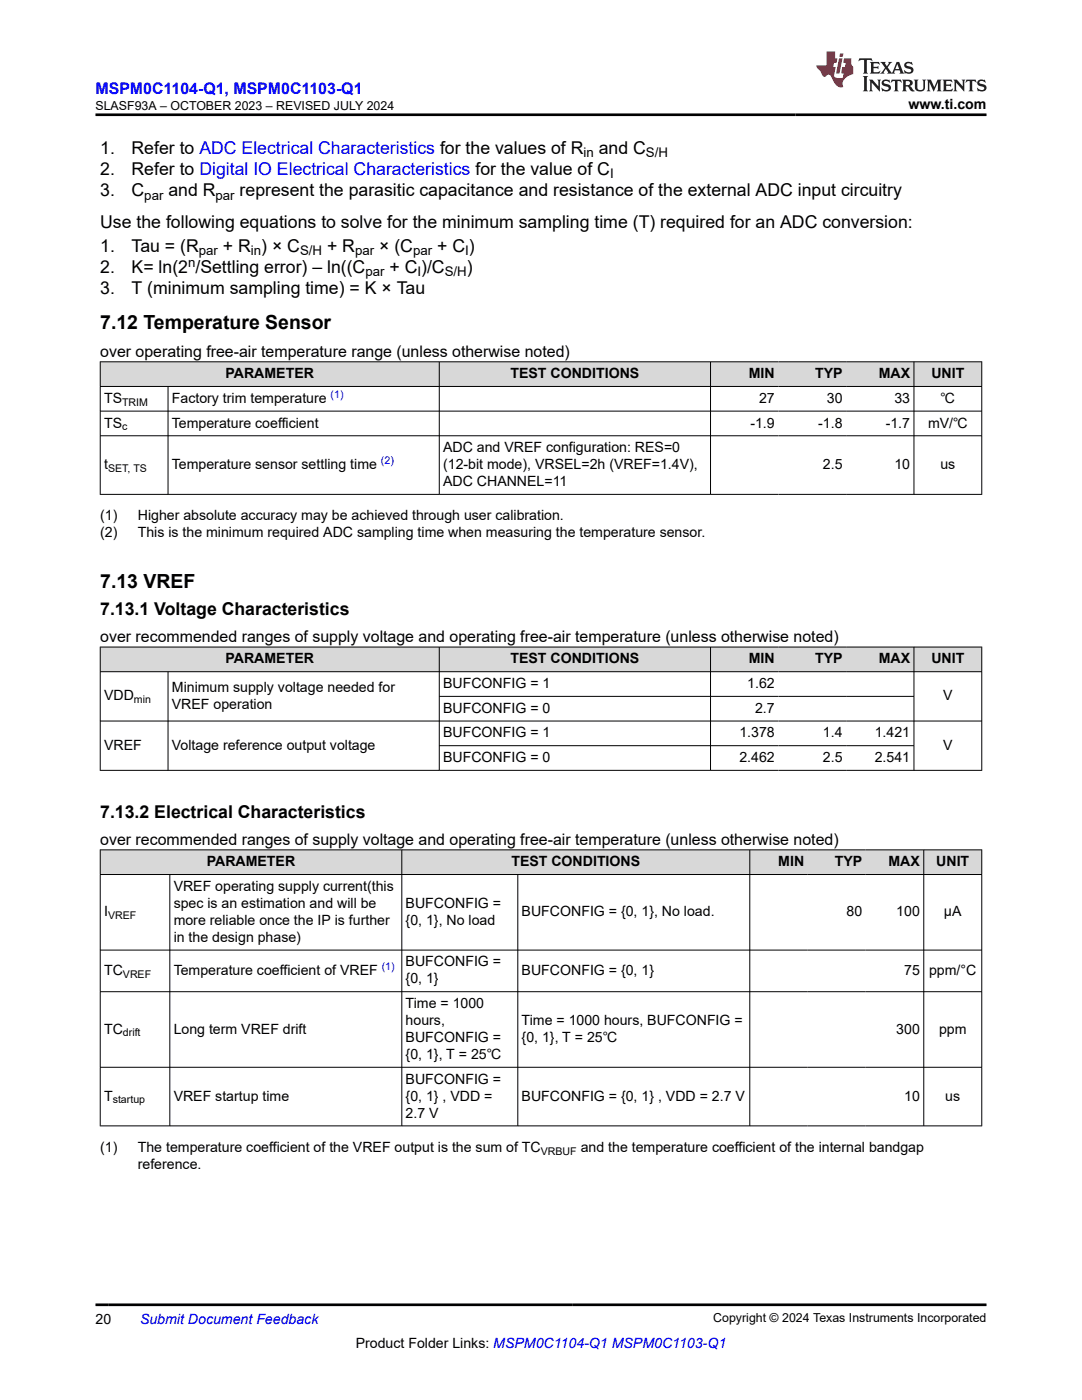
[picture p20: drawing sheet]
<svg xmlns="http://www.w3.org/2000/svg" width="216mm" height="279mm" viewBox="0 0 216 279" stroke-linecap="round" stroke-linejoin="round" font-family="sans-serif">
<defs><g id="words">
<g font-size="3.9">
<text x="20" y="65.7">7.12 Temperature Sensor</text>
<text x="20" y="117.3">7.13 VREF</text>
</g>
<g font-size="3.5">
<text x="20" y="34.9">2.</text>
<text x="20" y="30.6">1.</text>
<text x="26.2" y="34.9">Refer to Digital IO Electrical Characteristics for the value of C</text>
<text x="26.3" y="30.6">Refer to ADC Electrical Characteristics for the values of R</text>
<text x="119.5" y="30.6">and C</text>
<text x="20" y="39.1">3.</text>
<text x="26.3" y="39.1">C</text>
<text x="33.6" y="39.1">and R</text>
<text x="47.8" y="39.1">represent the parasitic capacitance and resistance of the external ADC input circuitry</text>
<text x="20" y="45.5">Use the following equations to solve for the minimum sampling time (T) required for an ADC conversion:</text>
<text x="20" y="50.2">1.</text>
<text x="26.3" y="50.2">Tau = (R</text>
<text x="44.5" y="50.2">+ R ) × C</text>
<text x="65.3" y="50.2">+ R</text>
<text x="75.7" y="50.2">× (C</text>
<text x="87.2" y="50.2">+ C )</text>
<text x="20" y="54.5">2.</text>
<text x="20" y="58.7">3.</text>
<text x="26.2" y="54.5">K= ln(2 /Settling error) – ln((C</text>
<text x="26.2" y="58.7">T (minimum sampling time) = K × Tau</text>
<text x="77.7" y="54.5">+ C )/C</text>
<text x="93.2" y="54.5">)</text>
<text x="20" y="122.8">7.13.1 Voltage Characteristics</text>
<text x="20" y="163.2">7.13.2 Electrical Characteristics</text>
</g>
<text font-size="3.2" fill="#00f" x="19.1" y="18.7">MSPM0C1104-Q1, MSPM0C1103-Q1</text>
<g font-size="3.2">
<text x="20" y="71.2">over operating free-air temperature range (unless otherwise noted)</text>
<text x="20" y="128.1">over recommended ranges of supply voltage and operating free-air temperature (unless otherwise noted)</text>
<text x="20" y="168.6">over recommended ranges of supply voltage and operating free-air temperature (unless otherwise noted)</text>
</g>
<g font-size="2.8">
<text x="181.3" y="21.8">www.ti.com</text>
<text x="45" y="75.5">PARAMETER</text>
<text x="101.9" y="75.5">TEST CONDITIONS</text>
<text x="149.4" y="75.5">MIN</text>
<text x="162.6" y="75.5">TYP</text>
<text x="175.3" y="75.5">MAX</text>
<text x="185.8" y="75.5">UNIT</text>
<text x="20.8" y="80.4">TS</text>
<text x="34.3" y="80.4">Factory trim temperature</text>
<text x="151.5" y="80.4">27</text>
<text x="165" y="80.4">30</text>
<text x="178.5" y="80.4">33</text>
<text x="187.7" y="80.4">℃</text>
<text x="20.8" y="85.3">TS</text>
<text x="34.3" y="85.3">Temperature coefficient</text>
<text x="149.7" y="85.3">-1.9</text>
<text x="163.3" y="85.3">-1.8</text>
<text x="176.7" y="85.3">-1.7</text>
<text x="185.2" y="85.3">mV/℃</text>
<text x="20.8" y="93.6">t</text>
<text x="34.3" y="93.6">Temperature sensor settling time</text>
<text x="88.4" y="90.2">ADC and VREF configuration: RES=0</text>
<text x="88.4" y="93.6">(12-bit mode), VRSEL=2h (VREF=1.4V),</text>
<text x="164.2" y="93.6">2.5</text>
<text x="178.5" y="93.6">10</text>
<text x="187.6" y="93.6">us</text>
<text x="88.4" y="97">ADC CHANNEL=11</text>
<text x="20" y="103.8">(1)</text>
<text x="20" y="107.2">(2)</text>
<text x="27.5" y="103.8">Higher absolute accuracy may be achieved through user calibration.</text>
<text x="27.5" y="107.2">This is the minimum required ADC sampling time when measuring the temperature sensor.</text>
<text x="45" y="132.4">PARAMETER</text>
<text x="88.4" y="137.3">BUFCONFIG = 1</text>
<text x="101.9" y="132.4">TEST CONDITIONS</text>
<text x="149.1" y="137.3">1.62</text>
<text x="149.4" y="132.4">MIN</text>
<text x="162.6" y="132.4">TYP</text>
<text x="175.3" y="132.4">MAX</text>
<text x="185.8" y="132.4">UNIT</text>
<text x="20.8" y="139.8">VDD</text>
<text x="34.3" y="138.1">Minimum supply voltage needed for</text>
<text x="34.3" y="141.5">VREF operation</text>
<text x="88.4" y="142.3">BUFCONFIG = 0</text>
<text x="150.7" y="142.3">2.7</text>
<text x="188.2" y="139.8">V</text>
<text x="20.8" y="149.6">VREF</text>
<text x="34.3" y="149.6">Voltage reference output voltage</text>
<text x="88.4" y="147.2">BUFCONFIG = 1</text>
<text x="147.5" y="147.2">1.378</text>
<text x="164.2" y="147.2">1.4</text>
<text x="174.5" y="147.2">1.421</text>
<text x="188.2" y="149.6">V</text>
<text x="88.4" y="152.1">BUFCONFIG = 0</text>
<text x="147.5" y="152.1">2.462</text>
<text x="164.2" y="152.1">2.5</text>
<text x="174.5" y="152.1">2.541</text>
<text x="41.3" y="172.9">PARAMETER</text>
<text x="102" y="172.9">TEST CONDITIONS</text>
<text x="155.3" y="172.9">MIN</text>
<text x="166.6" y="172.9">TYP</text>
<text x="177.3" y="172.9">MAX</text>
<text x="186.8" y="172.9">UNIT</text>
<text x="34.7" y="177.8">VREF operating supply current(this</text>
<text x="20.8" y="182.9">I</text>
<text x="34.7" y="181.2">spec is an estimation and will be</text>
<text x="34.7" y="184.6">more reliable once the IP is further</text>
<text x="80.9" y="181.2">BUFCONFIG =</text>
<text x="80.9" y="184.6">{0, 1}, No load</text>
<text x="104.1" y="182.9">BUFCONFIG = {0, 1}, No load.</text>
<text x="168.9" y="182.9">80</text>
<text x="178.9" y="182.9">100</text>
<text x="188.4" y="182.9">µA</text>
<text x="34.7" y="188">in the design phase)</text>
<text x="20.8" y="194.6">TC</text>
<text x="34.7" y="194.6">Temperature coefficient of VREF</text>
<text x="80.9" y="192.9">BUFCONFIG =</text>
<text x="80.9" y="196.3">{0, 1}</text>
<text x="104.1" y="194.6">BUFCONFIG = {0, 1}</text>
<text x="180.4" y="194.6">75</text>
<text x="185.4" y="194.6">ppm/°C</text>
<text x="80.9" y="201.2">Time = 1000</text>
<text x="20.8" y="206.3">TC</text>
<text x="34.7" y="206.3">Long term VREF drift</text>
<text x="80.9" y="204.6">hours,</text>
<text x="80.9" y="208">BUFCONFIG =</text>
<text x="104.1" y="204.6">Time = 1000 hours, BUFCONFIG =</text>
<text x="104.1" y="208">{0, 1}, T = 25℃</text>
<text x="178.9" y="206.3">300</text>
<text x="187.4" y="206.3">ppm</text>
<text x="80.9" y="211.4">{0, 1}, T = 25℃</text>
<text x="20.8" y="219.7">T</text>
<text x="34.7" y="219.7">VREF startup time</text>
<text x="80.9" y="216.3">BUFCONFIG =</text>
<text x="80.9" y="219.7">{0, 1} , VDD =</text>
<text x="104.1" y="219.7">BUFCONFIG = {0, 1} , VDD = 2.7 V</text>
<text x="180.4" y="219.7">10</text>
<text x="188.6" y="219.7">us</text>
<text x="80.9" y="223">2.7 V</text>
<text x="20" y="229.8">(1)</text>
<text x="27.5" y="229.8">The temperature coefficient of the VREF output is the sum of TC</text>
<text x="27.5" y="233.2">reference.</text>
<text x="115.9" y="229.8">and the temperature coefficient of the internal bandgap</text>
<text x="19.1" y="264.2">20</text>
<text x="71" y="269">Product Folder Links: MSPM0C1104-Q1 MSPM0C1103-Q1</text>
</g>
<text font-size="2.8" fill="#00f" x="27.9" y="264.2">Submit Document Feedback</text>
<g font-size="2.6">
<text x="116.4" y="31.4">in</text>
<text x="121.7" y="35.6">I</text>
<text x="128.9" y="31.4">S/H</text>
<text x="28.8" y="39.8">par</text>
<text x="43" y="39.8">par</text>
<text x="37.5" y="53.3">n</text>
<text x="39.7" y="50.9">par</text>
<text x="50.1" y="50.9">in</text>
<text x="59.9" y="50.9">S/H</text>
<text x="70.9" y="50.9">par</text>
<text x="82.4" y="50.9">par</text>
<text x="92.8" y="50.9">I</text>
<text x="72.9" y="55.2">par</text>
<text x="83.3" y="55.2">I</text>
<text x="88.7" y="55.2">S/H</text>
</g>
<g font-size="2.5">
<text x="19.1" y="21.9">SLASF93A – OCTOBER 2023 – REVISED JULY 2024</text>
<text x="142.3" y="263.9">Copyright © 2024 Texas Instruments Incorporated</text>
</g>
<g font-size="2.1">
<text x="24.4" y="81">TRIM</text>
<text x="24.4" y="85.9">c</text>
<text x="21.6" y="94.2">SET, TS</text>
<text x="26.7" y="140.4">min</text>
<text x="21.6" y="183.4">VREF</text>
<text x="24.5" y="195.1">VREF</text>
<text x="24.5" y="206.8">drift</text>
<text x="22.5" y="220.2">startup</text>
<text x="107.9" y="230.4">VRBUF</text>
</g>
<g font-size="2.1" fill="#00f">
<text x="66" y="79.5">(1)</text>
<text x="76" y="92.7">(2)</text>
<text x="76.2" y="193.6">(1)</text>
</g>
</g></defs>
<g fill="#d8d8d8">
<path d="M20 72.2h175.9v4.9h-175.9z" fill-rule="evenodd"/>
<path d="M20.1 72.3h67.5v4.8h-67.5z" fill-rule="evenodd"/>
<path d="M87.7 72.3h54v4.8h-54z" fill-rule="evenodd"/>
<path d="M141.8 72.3h13.5v4.8h-13.5z" fill-rule="evenodd"/>
<path d="M155.3 72.3h13.5v4.8h-13.5z" fill-rule="evenodd"/>
<path d="M168.8 72.3h13.5v4.8h-13.5z" fill-rule="evenodd"/>
<path d="M182.4 72.3h13.4v4.8h-13.4z" fill-rule="evenodd"/>
</g>
<path d="M19.9 72.2h176.1M19.9 77.1h176.1M20 72.1v26.6M33.5 77.1v21.6M87.7 72.1v26.6M141.8 72.1v26.6M182.4 72.1v26.6M195.9 72.1v26.6M19.9 82h176.1M19.9 87h176.1M19.9 98.7h176.1" fill="none" stroke="#000" stroke-width=".2"/>
<g fill="#d8d8d8">
<path d="M20 129.1h175.9v5h-175.9z" fill-rule="evenodd"/>
<path d="M20.1 129.2h67.5v4.8h-67.5z" fill-rule="evenodd"/>
<path d="M87.7 129.2h54v4.8h-54z" fill-rule="evenodd"/>
<path d="M141.8 129.2h13.5v4.8h-13.5z" fill-rule="evenodd"/>
<path d="M155.3 129.2h13.5v4.8h-13.5z" fill-rule="evenodd"/>
<path d="M168.8 129.2h13.5v4.8h-13.5z" fill-rule="evenodd"/>
<path d="M182.4 129.2h13.4v4.8h-13.4z" fill-rule="evenodd"/>
</g>
<path d="M19.9 129.1h176.1M19.9 134.1h176.1M20 129.1v24.7M33.5 134.1v19.7M87.7 129.1v24.7M87.7 139h94.7M141.8 129.1v24.7M182.4 129.1v24.7M195.9 129.1v24.7M19.9 143.9h176.1M19.9 153.7h176.1M87.7 148.8h94.7" fill="none" stroke="#000" stroke-width=".2"/>
<g fill="#d8d8d8">
<path d="M20 169.6h175.9v4.9h-175.9z" fill-rule="evenodd"/>
<path d="M20.1 169.7h60v4.8h-60z" fill-rule="evenodd"/>
<path d="M80.2 169.7h69.3v4.8h-69.3z" fill-rule="evenodd"/>
<path d="M149.7 169.7h11.5v4.8h-11.5z" fill-rule="evenodd"/>
<path d="M161.2 169.7h11.6v4.8h-11.6z" fill-rule="evenodd"/>
<path d="M172.8 169.7h11.5v4.8h-11.5z" fill-rule="evenodd"/>
<path d="M184.4 169.7h11.4v4.8h-11.4z" fill-rule="evenodd"/>
</g>
<g fill="none" stroke="#000" stroke-width=".2">
<path d="M19.9 169.6h176.1M19.9 174.5h176.1M20 169.5v55.3M33.9 174.5v50.3M80.2 169.5v55.3M103.3 174.5v50.3M149.6 169.5v55.3M184.3 169.5v55.3M195.9 169.5v55.3M19.9 189.6h176.1M19.9 197.9h176.1M19.9 213h176.1"/>
<path d="M19.9 224.7h176.1"/>
</g>
<path d="M171.5 11.6l-.2 .6 .5-.2h.6v.1v2.2l-.2 .4h1l-.2-.4v-2.2v-.1h.5l.6 .2-.2-.6zM173.6 12.4l.2 .3v1.6l-.2 .4h1.9l.1-.6a1.08 1.08 0 0 1-1.3 .2v-.7h.6l.4 .2v-.7l-.4 .2h-.6v-.5l.2-.2a1 1 0 0 1 1 .3l-.1-.5zM175.7 12.4l.9 1.1-1 1.2h.9l-.2-.2 .5-.8 .4 .8-.2 .2h1.6l-.2-.2 .2-.5h.9l.1 .5-.1 .2h.9l-.2-.4-.8-1.9h-.5l-.9 2.1-.9-1.1 .9-1h-.8l.2 .2-.4 .6-.4-.6 .2-.2zM179 12.8l.4 1h-.7zM180.7 12.5a.65 .65 0 0 0-.2 .7 .65 .65 0 0 0 .6 .5l.6 .1 .1 .3a.79 .79 0 0 1-.7 .4 .79 .79 0 0 1-.7-.5l.1 .7 .2-.1a.93 .93 0 0 0 1.1 0 .93 .93 0 0 0 .4-.9 1.46 1.46 0 0 0-1.2-.6l-.1-.3a1.09 1.09 0 0 1 1.2 .2l-.2-.6-.1 .1-.5-.2zM172.2 15.2l.2 .4v2.2l-.2 .4h1l-.2-.4v-2.2l.2-.4zM173.4 15.9l.2 .4v1.5l-.2 .4h.8l-.3-.4 .1-1.3 1.6 1.8v-2l.2-.4h-.7l.1 .2 .1 1.1-1.2-1.3zM176.2 16a.65 .65 0 0 0-.2 .8 .65 .65 0 0 0 .6 .4l.6 .2 .1 .2a.79 .79 0 0 1-.7 .4 .79 .79 0 0 1-.7-.5l.1 .7 .2-.1a.93 .93 0 0 0 1.1 .1 .93 .93 0 0 0 .4-1 1.46 1.46 0 0 0-1.2-.5l-.1-.4a1.09 1.09 0 0 1 1.2 .2l-.1-.6-.2 .1-.5-.1zM177.9 15.9l-.1 .6a.63 .63 0 0 1 .8-.3v1.6l-.3 .4h1l-.2-.4v-1.6a.66 .66 0 0 1 .8 .3l-.1-.6zM180 15.9l.2 .4v1.5l-.2 .4h1l-.2-.2-.1-.7h.5l.1 .2a.79 .79 0 0 0 1.2 .6l-1-.9a.61 .61 0 0 0 .6-.6 .61 .61 0 0 0-.5-.7zM180.8 16.2h.1a.47 .47 0 0 1 .5 .1 .47 .47 0 0 1 .1 .5l-.1 .1-.7 .1zM182.3 15.9l.2 .2a2.27 2.27 0 0 0 .4 2 1.04 1.04 0 0 0 1.7-.7v-1.3l.2-.2h-.8l.2 .4v1.1a.6 .6 0 0 1-.6 .6 .6 .6 0 0 1-.6-.6v-1.1l.3-.4zM184.9 15.9l.2 .4v1.5l-.2 .4h.8l-.3-.4v-1.4l.9 1.9 .9-1.9v1.4l-.3 .4h1l-.2-.4v-1.5l.2-.4h-.8l-.7 1.5-.6-1.5zM188.1 15.9l.2 .4v1.5l-.2 .4h1.9l.1-.6a1.09 1.09 0 0 1-1.3 .2v-.7h.6l.4 .2v-.6l-.4 .2h-.6v-.6l.2-.1a1.01 1.01 0 0 1 1 .3l-.1-.6zM190.2 15.9l.3 .4v1.5l-.3 .4h.8l-.2-.4v-1.3l1.6 1.8v-2l.2-.4h-.7l.2 .2v1.1l-1.2-1.3zM192.8 15.9l-.1 .6a.63 .63 0 0 1 .8-.3v1.6l-.3 .4h1l-.2-.4v-1.6a.66 .66 0 0 1 .8 .3l-.1-.6zM195.2 16a.65 .65 0 0 0-.2 .8 .65 .65 0 0 0 .6 .4l.6 .2 .2 .2a.79 .79 0 0 1-.7 .4 .79 .79 0 0 1-.7-.5l.1 .7 .2-.1a.93 .93 0 0 0 1 .1 .93 .93 0 0 0 .5-1 1.46 1.46 0 0 0-1.3-.5v-.4a1.09 1.09 0 0 1 1.2 .2l-.2-.6-.2 .1-.5-.1z" fill="#231f20"/>
<path d="M164.9 10.3v2.7h-2l.1 .4 .8 1a.95 .95 0 0 0 1 .9 .59 .59 0 0 1 .5-.4 .59 .59 0 0 1 .5 .3l.4 .8a1.59 1.59 0 0 0 2.1 1.4 1.61 1.61 0 0 1 1-2.3l1-.3-.1-1.5a1.59 1.59 0 0 1-.3-1.7h-1.5l-.2 .9h.6l-.2 .9h-.5l-.2 .9v.3l.4 .1-.1 .9h-.7a.73 .73 0 0 1-1-.7l.3-1.5h-.5l.1-.9h.5l.2-.9h-.5v-1.3zM167.4 11.6l-.6 3.1h.7l.6-3.1zM167.6 10.7l-.1 .6h.7l.1-.6z" fill="#ed1c24"/>
<path d="M19.1 22.9h177.8M19.1 260.4h177.8" fill="none" stroke="#000" stroke-width=".53"/>
<use href="#words"/>
</svg>
